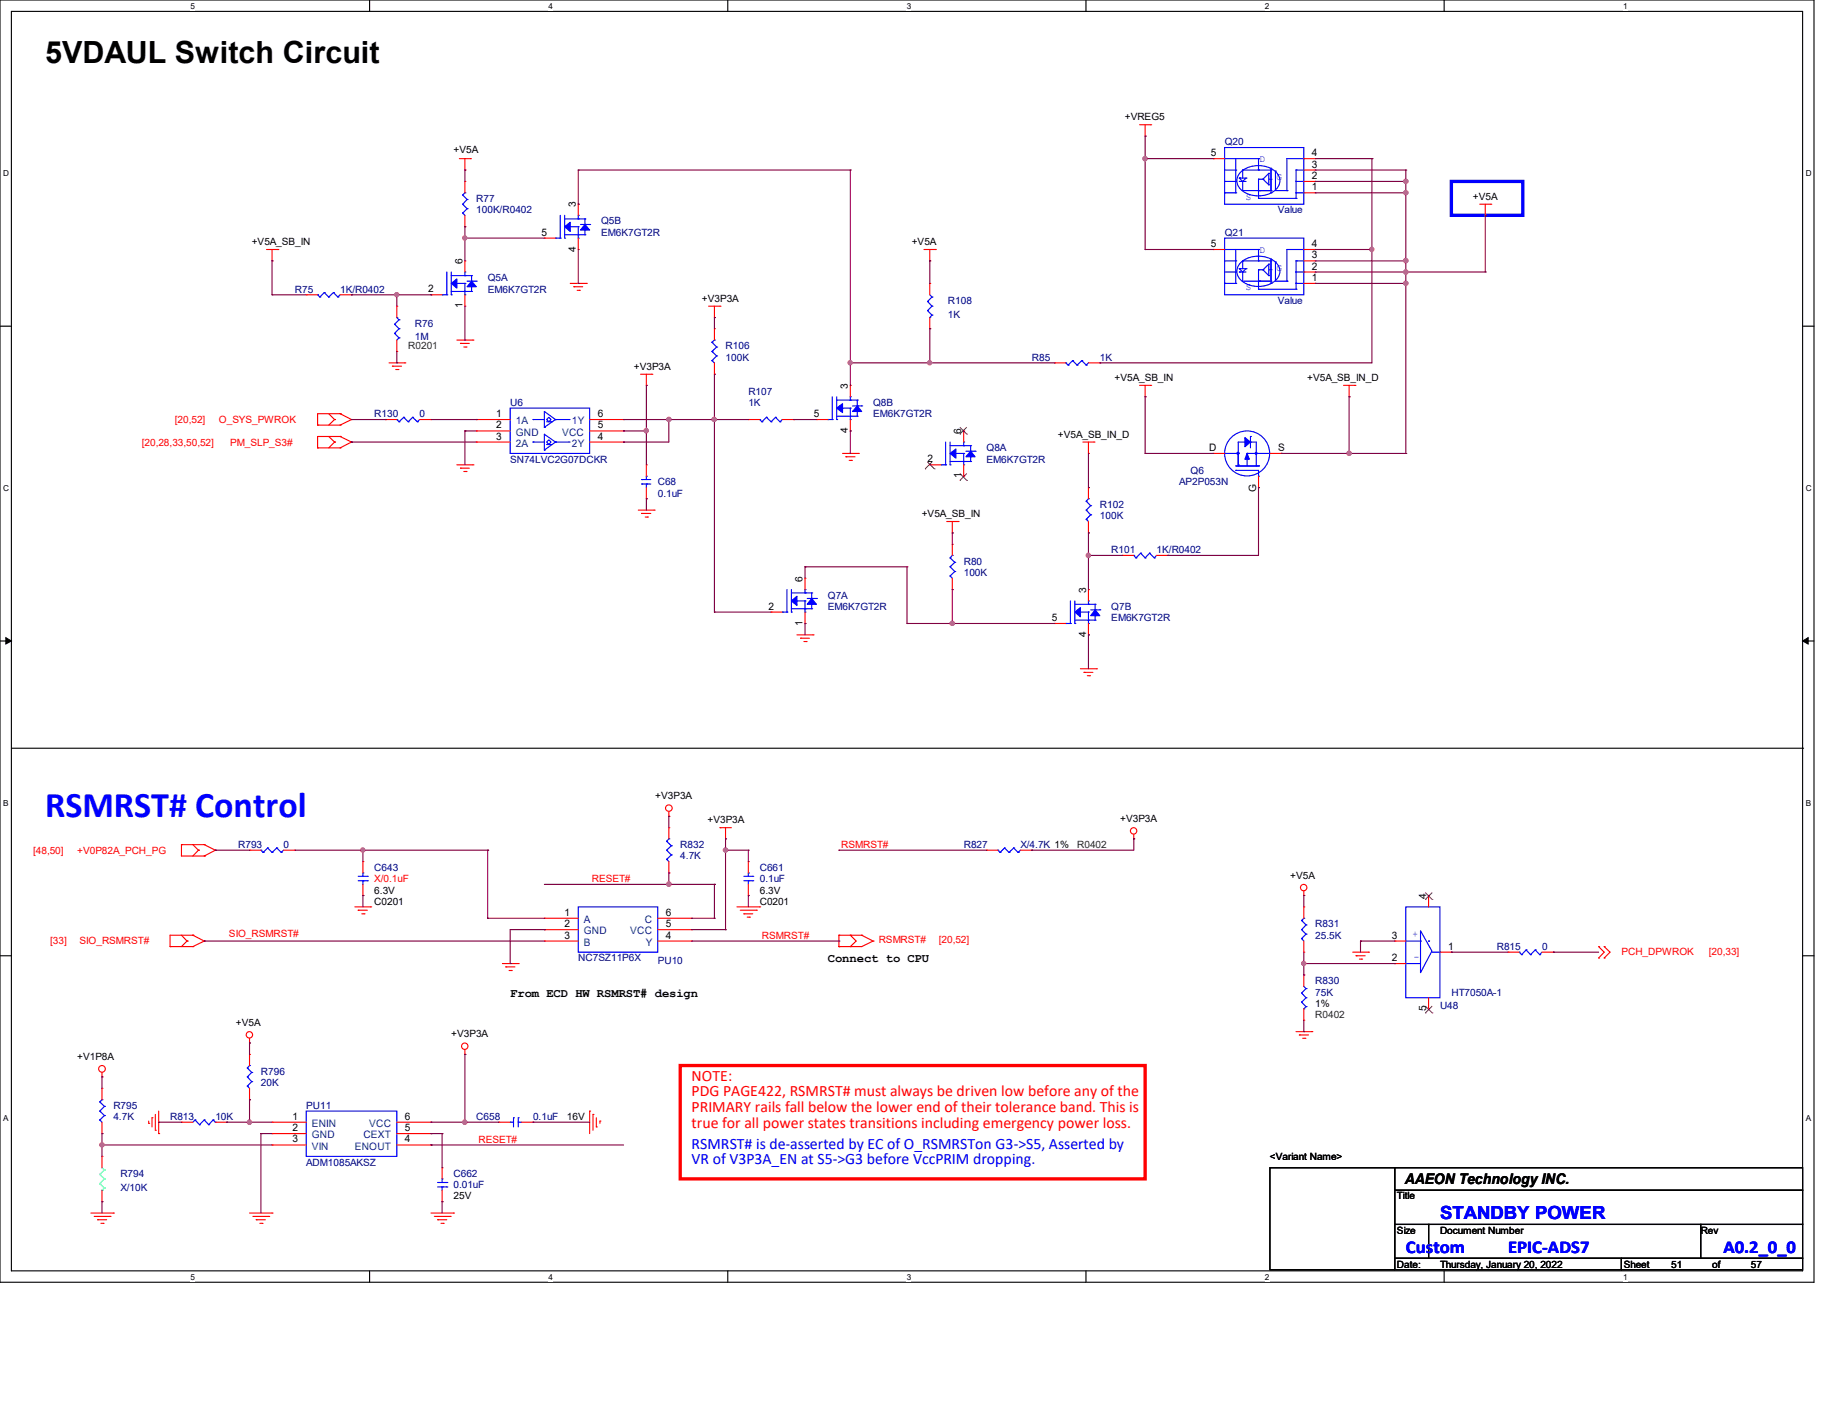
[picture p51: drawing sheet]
<svg xmlns="http://www.w3.org/2000/svg" width="279mm" height="216mm" viewBox="0 0 279 216" stroke-linecap="round" stroke-linejoin="round" font-family="sans-serif">
<defs><g id="words">
<text font-size="5.5" fill="#00f" x="6.9" y="124.4">RSMRST# Control</text>
<text font-size="4.7" x="6.9" y="9.5">5VDAUL Switch Circuit</text>
<g font-size="2.8" fill="#00f">
<text x="219.4" y="185.7">STANDBY POWER</text>
<text x="214.2" y="190.9">Custom</text>
<text x="229.8" y="190.9">EPIC-ADS7</text>
<text x="262.6" y="190.9">A0.2_0_0</text>
</g>
<g font-size="2.4" fill="#f00">
<text x="105.4" y="164.6">NOTE:</text>
<text x="105.4" y="167">PDG PAGE422, RSMRST# must always be driven low before any of the</text>
<text x="105.4" y="169.5">PRIMARY rails fall below the lower end of their tolerance band. This is</text>
<text x="105.4" y="171.9">true for all power states transitions including emergency power loss.</text>
</g>
<g font-size="2.4" fill="#00f">
<text x="105.4" y="175">RSMRST# is de-asserted by EC of O_RSMRSTon G3-&gt;S5, Asserted by</text>
<text x="105.4" y="177.4">VR of V3P3A_EN at S5-&gt;G3 before VccPRIM dropping.</text>
</g>
<text font-size="2.2" x="214" y="180.5">AAEON Technology INC.</text>
<g font-size="1.9">
<text x="126.1" y="146.6">Connect to CPU</text>
<text x="77.7" y="151.9">From ECD HW RSMRST# design</text>
</g>
<g font-size="1.6">
<text x="184.5" y="23.8">5</text>
<text x="199.9" y="23.8">4</text>
<text x="199.9" y="25.5">3</text>
<text x="199.9" y="27.3">2</text>
<text x="199.9" y="29">1</text>
<text x="82.5" y="35.9">5</text>
<text x="184.5" y="37.6">5</text>
<text x="199.9" y="37.6">4</text>
<text x="199.9" y="39.4">3</text>
<text x="199.9" y="41.1">2</text>
<text x="65.2" y="44.5">2</text>
<text x="199.9" y="42.8">1</text>
<text x="75.6" y="63.5">1</text>
<text x="75.6" y="65.3">2</text>
<text x="91.1" y="65.3">5</text>
<text x="91.1" y="63.5">6</text>
<text x="124" y="63.5">5</text>
<text x="75.6" y="67">3</text>
<text x="91.1" y="67">4</text>
<text x="141.3" y="70.4">2</text>
<text x="184.2" y="68.7">D</text>
<text x="194.7" y="68.7">S</text>
<text x="117.1" y="92.9">2</text>
<text x="160.2" y="94.6">5</text>
<text x="86" y="139.5">1</text>
<text x="86" y="141.3">2</text>
<text x="86" y="143">3</text>
<text x="101.4" y="143">4</text>
<text x="101.4" y="141.3">5</text>
<text x="101.4" y="139.5">6</text>
<text x="212.1" y="143">3</text>
<text x="212.1" y="146.4">2</text>
<text x="220.6" y="144.7">1</text>
<text x="44.5" y="170.6">1</text>
<text x="44.5" y="172.3">2</text>
<text x="61.7" y="172.3">5</text>
<text x="61.7" y="170.6">6</text>
<text x="44.5" y="174.1">3</text>
<text x="61.7" y="174.1">4</text>
</g>
<g font-size="1.6" fill="#004080">
<text x="78.6" y="64.6">1A</text>
<text x="87.1" y="64.6">1Y</text>
<text x="78.6" y="66.4">GND</text>
<text x="78.6" y="68.1">2A</text>
<text x="85.6" y="66.4">VCC</text>
<text x="87.1" y="68.1">2Y</text>
<text x="88.9" y="140.6">A</text>
<text x="88.9" y="142.4">GND</text>
<text x="96" y="142.4">VCC</text>
<text x="98.2" y="140.6">C</text>
<text x="88.9" y="144.1">B</text>
<text x="98.4" y="144.1">Y</text>
<text x="47.5" y="171.7">ENIN</text>
<text x="47.5" y="173.4">GND</text>
<text x="55.4" y="173.4">CEXT</text>
<text x="56.3" y="171.7">VCC</text>
<text x="47.5" y="175.2">VIN</text>
<text x="54.1" y="175.2">ENOUT</text>
</g>
<g font-size="1.5">
<text x="69.1" y="23.3">+V5A</text>
<text x="171.4" y="18.3">+VREG5</text>
<text x="87.7" y="31.6" transform="rotate(-90 87.7 31.6)">3</text>
<text x="224.4" y="30.4">+V5A</text>
<text x="38.4" y="37.3">+V5A_SB_IN</text>
<text x="70.4" y="40.2" transform="rotate(-90 70.4 40.2)">6</text>
<text x="87.7" y="38.4" transform="rotate(-90 87.7 38.4)">4</text>
<text x="138.9" y="37.3">+V5A</text>
<text x="70.4" y="47" transform="rotate(-90 70.4 47)">1</text>
<text x="106.9" y="46">+V3P3A</text>
<text x="96.6" y="56.3">+V3P3A</text>
<text x="129.2" y="59.2" transform="rotate(-90 129.2 59.2)">3</text>
<text x="169.8" y="58">+V5A_SB_IN</text>
<text x="199.1" y="58">+V5A_SB_IN_D</text>
<text x="129.2" y="66" transform="rotate(-90 129.2 66)">4</text>
<text x="146.4" y="66.1" transform="rotate(-90 146.4 66.1)">6</text>
<text x="161.2" y="66.7">+V5A_SB_IN_D</text>
<text x="146.4" y="72.9" transform="rotate(-90 146.4 72.9)">1</text>
<text x="191.4" y="75" transform="rotate(-90 191.4 75)">G</text>
<text x="140.4" y="78.8">+V5A_SB_IN</text>
<text x="122.3" y="88.6" transform="rotate(-90 122.3 88.6)">6</text>
<text x="122.3" y="95.3" transform="rotate(-90 122.3 95.3)">1</text>
<text x="165.4" y="90.3" transform="rotate(-90 165.4 90.3)">3</text>
<text x="165.4" y="97.1" transform="rotate(-90 165.4 97.1)">4</text>
<text x="99.8" y="121.8">+V3P3A</text>
<text x="107.8" y="125.4">+V3P3A</text>
<text x="170.7" y="125.3">+V3P3A</text>
<text x="57" y="137.8">C0201</text>
<text x="57" y="136.1">6.3V</text>
<text x="115.7" y="137.8">C0201</text>
<text x="115.7" y="136.1">6.3V</text>
<text x="196.6" y="133.9">+V5A</text>
<text x="217.3" y="136.9" transform="rotate(-90 217.3 136.9)">4</text>
<text x="200.4" y="153.4">1%</text>
<text x="217.3" y="154.1" transform="rotate(-90 217.3 154.1)">5</text>
<text x="11.8" y="161.5">+V1P8A</text>
<text x="35.9" y="156.3">+V5A</text>
<text x="68.8" y="158.1">+V3P3A</text>
<text x="86.4" y="170.7">16V</text>
<text x="193.5" y="176.7">&lt;Variant Name&gt;</text>
<text x="69.1" y="182.8">25V</text>
<text x="212.8" y="182.8">Title</text>
<text x="212.8" y="188">Size</text>
<text x="219.4" y="188">Document Number</text>
<text x="259.1" y="188">Rev</text>
<text x="212.8" y="193.1">Date:</text>
<text x="219.4" y="193.1">Thursday, January 20, 2022</text>
<text x="247.4" y="193.1">Sheet</text>
<text x="254.6" y="193.1">51</text>
<text x="260.8" y="193.1">of</text>
<text x="266.7" y="193.1">57</text>
</g>
<g font-size="1.5" fill="#000080">
<text x="186.6" y="22.1">Q20</text>
<text x="72.6" y="30.8">R77</text>
<text x="72.6" y="32.5">100K/R0402</text>
<text x="91.6" y="34.2">Q5B</text>
<text x="91.6" y="35.9">EM6K7GT2R</text>
<text x="186.6" y="35.9">Q21</text>
<text x="194.7" y="32.5">Value</text>
<text x="44.9" y="44.6">R75</text>
<text x="51.8" y="44.6">1K/R0402</text>
<text x="74.3" y="42.8">Q5A</text>
<text x="74.3" y="44.6">EM6K7GT2R</text>
<text x="144.4" y="46.3">R108</text>
<text x="194.7" y="46.3">Value</text>
<text x="63.2" y="49.8">R76</text>
<text x="63.2" y="51.9">1M</text>
<text x="110.5" y="53.2">R106</text>
<text x="144.4" y="48.4">1K</text>
<text x="110.5" y="54.9">100K</text>
<text x="157.2" y="54.9">R85</text>
<text x="167.6" y="54.9">1K</text>
<text x="57" y="63.6">R130</text>
<text x="63.9" y="63.6">0</text>
<text x="77.7" y="61.8">U6</text>
<text x="114" y="60.1">R107</text>
<text x="114" y="61.8">1K</text>
<text x="133" y="61.8">Q8B</text>
<text x="133" y="63.6">EM6K7GT2R</text>
<text x="77.7" y="70.5">SN74LVC2G07DCKR</text>
<text x="150.3" y="68.7">Q8A</text>
<text x="150.3" y="70.5">EM6K7GT2R</text>
<text x="100.2" y="74">C68</text>
<text x="100.2" y="75.7">0.1uF</text>
<text x="167.6" y="77.4">R102</text>
<text x="179.6" y="74">AP2P053N</text>
<text x="181.4" y="72.2">Q6</text>
<text x="167.6" y="79.1">100K</text>
<text x="146.8" y="86">R80</text>
<text x="146.8" y="87.8">100K</text>
<text x="169.3" y="84.3">R101</text>
<text x="176.2" y="84.3">1K/R0402</text>
<text x="126.1" y="91.2">Q7A</text>
<text x="126.1" y="93">EM6K7GT2R</text>
<text x="169.3" y="93">Q7B</text>
<text x="169.3" y="94.7">EM6K7GT2R</text>
<text x="36.3" y="129.2">R793</text>
<text x="43.2" y="129.2">0</text>
<text x="103.6" y="129.2">R832</text>
<text x="103.6" y="130.9">4.7K</text>
<text x="146.8" y="129.2">R827</text>
<text x="155.5" y="129.2">X/4.7K 1%</text>
<text x="57" y="132.7">C643</text>
<text x="115.7" y="132.7">C661</text>
<text x="115.7" y="134.4">0.1uF</text>
<text x="200.4" y="141.3">R831</text>
<text x="200.4" y="143">25.5K</text>
<text x="88.1" y="146.5">NC7SZ11P6X</text>
<text x="100.2" y="146.9">PU10</text>
<text x="200.4" y="149.9">R830</text>
<text x="228" y="144.8">R815</text>
<text x="234.9" y="144.8">0</text>
<text x="200.4" y="151.7">75K</text>
<text x="219.4" y="153.8">U48</text>
<text x="221.1" y="151.7">HT7050A-1</text>
<text x="39.8" y="163.7">R796</text>
<text x="39.8" y="165.5">20K</text>
<text x="17.3" y="169">R795</text>
<text x="17.3" y="170.7">4.7K</text>
<text x="25.9" y="170.7">R813</text>
<text x="32.8" y="170.7">10K</text>
<text x="46.7" y="169">PU11</text>
<text x="72.6" y="170.7">C658</text>
<text x="81.2" y="170.7">0.1uF</text>
<text x="18.3" y="179.3">R794</text>
<text x="46.7" y="177.6">ADM1085AKSZ</text>
<text x="69.1" y="179.3">C662</text>
<text x="18.3" y="181.4">X/10K</text>
<text x="69.1" y="181">0.01uF</text>
</g>
<g font-size="1.5" fill="#00f">
<text x="191.9" y="24.7">D</text>
<text x="194.5" y="27.5">G</text>
<text x="189.8" y="30.4">S</text>
<text x="191.9" y="38.5">D</text>
<text x="194.5" y="41.3">G</text>
<text x="189.8" y="44.2">S</text>
<text x="215.2" y="142.7">+</text>
<text x="215.4" y="146.3">-</text>
</g>
<g font-size="1.5" fill="#008000">
<text x="62.2" y="53.2">R0201</text>
<text x="164.1" y="129.2">R0402</text>
<text x="200.4" y="155.1">R0402</text>
</g>
<g font-size="1.5" fill="#f00">
<text x="26.6" y="64.4">[20,52]</text>
<text x="33.4" y="64.4">O_SYS_PWROK</text>
<text x="21.6" y="67.9">[20,28,33,50,52]</text>
<text x="35.1" y="67.9">PM_SLP_S3#</text>
<text x="5" y="130.1">[48,50]</text>
<text x="11.8" y="130.1">+V0P82A_PCH_PG</text>
<text x="128.2" y="129.2">RSMRST#</text>
<text x="57" y="134.4">X/0.1uF</text>
<text x="90.2" y="134.4">RESET#</text>
<text x="7.6" y="143.9">[33]</text>
<text x="12.1" y="143.9">SIO_RSMRST#</text>
<text x="34.9" y="142.8">SIO_RSMRST#</text>
<text x="116.1" y="143">RSMRST#</text>
<text x="133.9" y="143.7">RSMRST#</text>
<text x="143" y="143.7">[20,52]</text>
<text x="247" y="145.5">PCH_DPWROK</text>
<text x="260.3" y="145.5">[20,33]</text>
<text x="72.9" y="174.1">RESET#</text>
</g>
<g font-size="1.3">
<text x="29" y="1.3">5</text>
<text x="83.6" y="1.3">4</text>
<text x="138.1" y="1.3">3</text>
<text x="192.7" y="1.3">2</text>
<text x="247.3" y="1.3">1</text>
<text x=".5" y="26.8">D</text>
<text x="275.1" y="26.8">D</text>
<text x=".5" y="74.8">C</text>
<text x="275.1" y="74.8">C</text>
<text x=".5" y="122.8">B</text>
<text x="275.1" y="122.8">B</text>
<text x=".5" y="170.7">A</text>
<text x="275.1" y="170.7">A</text>
<text x="29" y="195">5</text>
<text x="83.6" y="195">4</text>
<text x="138.1" y="195">3</text>
<text x="192.7" y="195">2</text>
<text x="247.3" y="195">1</text>
</g>
</g></defs>
<path d="M0 0h276.4v195.4h-276.4zM1.7 1.7h272.9v191.9h-272.9z" fill="none" stroke="#000" stroke-width=".17"/>
<g fill="#fff">
<path d="M29 .2h.7v1.4h-.7z"/>
<path d="M29 193.8h.7v1.4h-.7z"/>
</g>
<path d="M56.3 0v1.7M56.3 193.6v1.8" fill="none" stroke="#000" stroke-width=".17"/>
<g fill="#fff">
<path d="M83.6 .2h.6v1.4h-.6z"/>
<path d="M83.6 193.8h.6v1.4h-.6z"/>
</g>
<path d="M110.9 0v1.7M110.9 193.6v1.8" fill="none" stroke="#000" stroke-width=".17"/>
<g fill="#fff">
<path d="M138.1 .2h.7v1.4h-.7z"/>
<path d="M138.1 193.8h.7v1.4h-.7z"/>
</g>
<path d="M165.4 0v1.7M165.4 193.6v1.8" fill="none" stroke="#000" stroke-width=".17"/>
<g fill="#fff">
<path d="M192.7 .2h.7v1.4h-.7z"/>
<path d="M192.7 193.8h.7v1.4h-.7z"/>
</g>
<path d="M220 0v1.7M220 193.6v1.8" fill="none" stroke="#000" stroke-width=".17"/>
<g fill="#fff">
<path d="M247.3 .2h.6v1.4h-.6z"/>
<path d="M247.3 193.8h.6v1.4h-.6z"/>
<path d="M.5 25.7h.9v1.4h-.9z"/>
<path d="M275.1 25.7h.9v1.4h-.9z"/>
<path d="M.5 73.7h.9v1.4h-.9z"/>
<path d="M275.1 73.7h.9v1.4h-.9z"/>
</g>
<path d="M0 49.7h1.7M274.6 49.7h1.8" fill="none" stroke="#000" stroke-width=".17"/>
<g fill="#fff">
<path d="M.5 121.6h.8v1.4h-.8z"/>
<path d="M275.1 121.6h.8v1.4h-.8z"/>
</g>
<path d="M0 97.7h1.7M274.6 97.7h1.8" fill="none" stroke="#000" stroke-width=".17"/>
<path d="M.9 97.2l.8 .5-.8 .4zM274.6 97.7l.9-.5v.9z" fill="#000" stroke="#000" stroke-width=".15"/>
<g fill="#fff">
<path d="M.5 169.6h.8v1.4h-.8z"/>
<path d="M275.1 169.6h.8v1.4h-.8z"/>
</g>
<path d="M1.7 114h272.9M274.6 114h.1M0 145.6h1.7M274.6 145.6h1.8M193.5 177.9h19v15.6h-19zM212.5 177.9h62.1v3.5h-62.1zM212.5 181.4h62.1v5.2h-62.1zM212.5 186.6h5.1v5.1h-5.1zM212.5 191.7h34.5v1.8h-34.5zM217.6 186.6h41.5v5.1h-41.5zM247 191.7h27.6v1.8h-27.6zM259.1 186.6h15.5v5.1h-15.5z" fill="none" stroke="#000" stroke-width=".17"/>
<path d="M221.1 27.6h10.9v5.2h-10.9z" fill="none" stroke="#00f" stroke-width=".51"/>
<path d="M103.6 162.3h70.9v17.3h-70.9z" fill="none" stroke="#f00" stroke-width=".51"/>
<g fill="none" stroke="#f00" stroke-width=".17">
<path d="M173.6 19h1.7M174.5 19v1.7M175.3 19h.1M40.6 38h1.7M41.4 39.8h.1M41.4 38v1.8M42.3 38h.1M70 24.2h1.7M70.8 25.9h.1M70.8 34.5h.1M70.8 27.6h.1M70.8 39.8h.1"/>
<path d="M70.8 24.2v1.7M70.8 27.6v1.8M70.8 32.8v1.7M70.8 39.8v1.6M71.7 24.2h.1M82.9 36.3h.1M82.9 36.3h1.7M88.1 38h.1M88.1 31.1h.1M88.1 31.1v1.7M88.1 36.3v1.7M140.8 38h1.7"/>
<path d="M141.6 39.8h.1M141.6 38v1.8M142.5 38h.1M174.5 20.7h.1M184.8 24.2h.1M184.8 38h.1M184.8 38h1.8M184.8 24.2h1.8M198.6 38h1.8M198.6 24.2h1.8M198.6 25.9h1.8M198.6 27.6h1.8"/>
<path d="M198.6 29.4h1.8M198.6 39.8h1.8M200.4 24.2h.1M200.4 25.9h.1M200.4 27.6h.1M200.4 29.4h.1M200.4 38h.1M200.4 39.8h.1M225.4 31.1h1.7M226.3 32.8h.1M226.3 31.1v1.7M227.1 31.1h.1"/>
<path d="M46.7 44.9h.1M46.7 44.9h1.7M51.8 44.9h1.8M53.6 44.9h.1M59.3 55.3h2.4M59.8 55.8h.1M59.8 55.8h1.4M60.3 56.3h.3M60.5 53.6h.1M60.5 46.7h.1M60.5 46.7v1.7M60.5 51.8v1.8"/>
<path d="M60.6 56.3h.1M61.7 55.3h.1M65.7 44.9h.1M65.7 44.9h1.7M69.6 51.8h2.5M70.1 52.3h.1M70.1 52.3h1.4M70.7 52.9h.3M70.8 46.7h.1M70.8 44.9v1.8M71 52.9h.1M72.1 51.8h.1"/>
<path d="M86.9 43.2h2.4M87.4 43.7h.1M87.4 43.7h1.4M87.9 44.2h.4M88.3 44.2h.1M89.3 43.2h.1M97.6 57h1.7M98.5 58.7h.1M98.5 57v1.7M99.3 57h.1M107.9 46.7h1.8M108.8 48.4h.1"/>
<path d="M108.8 57h.1M108.8 50.1h.1M108.8 46.7v1.7M108.8 50.1v1.7M108.8 55.3v1.7M109.7 46.7h.1M129.5 58.7h.1M129.5 58.7v1.8M141.6 43.2h.1M141.6 50.1h.1M141.6 43.2v1.7M141.6 48.4v1.7"/>
<path d="M160.7 55.3h.1M160.7 55.3h1.6M165.8 55.3h1.8M167.6 55.3h.1M173.6 58.7h1.7M174.5 58.7v1.8M175.3 58.7h.1M198.6 43.2h1.8M198.6 41.4h1.8M200.4 41.4h.1M200.4 43.2h.1M204.7 58.7h1.7"/>
<path d="M205.5 58.7v1.8M206.4 58.7h.1M48.4 68.2h.1M48.4 64.8h.1M48.4 68.2h3.4M48.4 64.8h3.4M50.1 66.5l.9 .9M50.1 63l.9 .9M51 67.4h.1M51 63.9h.1M51 67.4l-.9 .8M51 63.9l-.9 .9"/>
<path d="M51.8 66.5h.1M51.8 68.2h.1M51.8 63h.1M51.8 64.8h.1M51.8 66.5h-3.4v1.7M51.8 66.5l1.8 .9M51.8 63h-3.4v1.8M51.8 63l1.8 .9M53.6 67.4h.1M53.6 63.9h.1M53.6 67.4l-1.8 .8M53.6 63.9l-1.8 .9"/>
<path d="M58.7 63.9h.1M58.7 63.9h1.8M63.9 63.9h1.8M65.7 63.9h.1M69.6 70.8h2.5M70.1 71.3h.1M70.1 71.3h1.4M70.7 71.8h.3M71 71.8h.1M72.1 70.8h.1M72.6 63.9h.1M72.6 65.7h.1"/>
<path d="M72.6 67.4h.1M72.6 67.4h5.1M72.6 63.9h5.1M72.6 65.7h5.1M89.8 67.4h5.2M89.8 63.9h5.2M89.8 65.7h5.2M95 67.4h.1M95 65.7h.1M95 63.9h.1M97.2 77.7h2.5M97.7 78.2h.1"/>
<path d="M97.7 78.2h1.4M98.3 78.8h.3M98.5 76h.1M98.5 70.8h.1M98.5 70.8v1.8M98.5 74.3v1.7M98.6 78.8h.1M99.7 77.7h.1M114 63.9h.1M114 63.9h1.7M119.2 63.9h1.7M120.9 63.9h.1"/>
<path d="M124.4 63.9h.1M124.4 63.9h1.7M128.4 69.1h2.4M128.9 69.6h.1M128.9 69.6h1.4M129.4 70.1h.3M129.5 65.7h.1M129.5 63.9v1.8M129.7 70.1h.1M130.8 69.1h.1M141.6 70.8h.1M141.6 70.8h1.8"/>
<path d="M144.2 79.5h1.8M145.1 79.5v1.7M146 79.5h.1M146.8 72.6h.1M146.8 65.7h.1M146.8 65.7v1.7M146.8 70.8v1.8M165 67.4h1.7M165.8 69.1h.1M165.8 74.3h.1M165.8 67.4v1.7M165.8 74.3v1.7"/>
<path d="M165.8 79.5v1.7M166.7 67.4h.1M174.5 60.5h.1M184.8 69.1h.1M184.8 69.1h1.8M191.7 74.3h.1M191.7 72.6v1.7M193.5 69.1h1.7M195.2 69.1h.1M205.5 60.5h.1M117.5 93.3h.1M117.5 93.3h1.7"/>
<path d="M121.4 96.7h2.5M122 97.2h.1M122 97.2h1.3M122.5 97.7h.3M122.6 95h.1M122.6 88.1h.1M122.6 88.1v1.7M122.6 93.3v1.7M122.8 97.7h.1M123.9 96.7h.1M145.1 81.2h.1M145.1 89.8h.1"/>
<path d="M145.1 82.9h.1M145.1 82.9v1.7M145.1 88.1v1.7M160.7 95h.1M160.7 95h1.6M165.8 81.2h.1M165.8 96.7h.1M165.8 89.8h.1M165.8 89.8v1.8M165.8 95v1.7M171 84.6h.1M171 84.6h1.7"/>
<path d="M176.2 84.6h1.7M177.9 84.6h.1M164.6 101.9h2.4M165.1 102.4h.1M165.1 102.4h1.4M165.7 103h.3M166 103h.1M167 101.9h.1M27.6 128.7h.1M27.6 128.7v1.7h3.5M27.6 128.7h3.5M29.4 128.7l.8 .8"/>
<path d="M30.2 129.5h.1M30.2 129.5l-.8 .9M31.1 130.4h.1M31.1 128.7h.1M31.1 128.7l1.7 .8M32.8 129.5h.1M32.8 129.5l-1.7 .9M38 129.5h.1M38 129.5h1.8M43.2 129.5h1.7M44.9 129.5h.1M54.1 138.2h2.4"/>
<path d="M54.6 138.7h.1M54.6 138.7h1.4M55.1 139.2h.4M55.3 136.4h.1M55.3 131.3h.1M55.3 131.3v1.7M55.3 134.7v1.7M55.5 139.2h.1M56.5 138.2h.1M82.9 139.9h.1M82.9 139.9h5.2M100.2 139.9h5.2"/>
<path d="M101.9 124.4h.1M101.9 133h.1M101.9 126.1h.1M101.9 123.7v.7M101.9 126.1v1.7M101.9 131.3v1.7M105.4 139.9h.1M109.7 126.1h.1M109.7 126.1h1.7M110.5 127.8h.1M110.5 126.1v1.7M112.3 138.2h3.4"/>
<path d="M112.8 138.7h2.4M113.3 139.2h.1M113.3 139.2h1.4M113.8 139.7h.4M114 136.4h.1M114 131.3h.1M114 131.3v1.7M114 134.7v1.7M114.2 139.7h.1M115.2 138.7h.1M115.7 138.2h.1M150.3 129.5h.1"/>
<path d="M150.3 129.5h1.7M155.4 129.5h1.8M157.2 129.5h.1M172.7 127.8h.1M172.7 127.1v.7M198.6 136.4h.1M198.6 138.2h.1M198.6 135.8v.6M198.6 138.2v1.7M217.6 136.4h.1M217.6 136.4v1.8M25.9 144.2h.1"/>
<path d="M25.9 144.2h3.5M27.6 142.5l.9 .9M28.5 143.4h.1M28.5 143.4l-.9 .8M29.4 142.5h.1M29.4 144.2h.1M29.4 142.5h-3.5v1.7M29.4 142.5l1.7 .9M31.1 143.4h.1M31.1 143.4l-1.7 .8M38 158.9h.1M38 158.2v.7"/>
<path d="M70.8 159.9v.8M76.5 146.8h2.5M77 147.3h.1M77 147.3h1.4M77.6 147.9h.3M77.9 147.9h.1M79 146.8h.1M82.9 141.6h.1M82.9 143.4h.1M82.9 143.4h5.2M82.9 141.6h5.2M100.2 143.4h5.2"/>
<path d="M100.2 141.6h5.2M105.4 143.4h.1M105.4 141.6h.1M127.8 144.2h.1M127.8 142.5h.1M127.8 142.5h3.5M127.8 142.5v1.7M129.5 144.2h.1M129.5 142.5h.1M129.5 142.5l.9 .9-.9 .8M131.3 142.5h.1M131.3 142.5l1.7 .9"/>
<path d="M133 143.4h.1M133 143.4l-1.7 .8h-3.5M197.4 157.2h2.5M198 157.7h.1M198 157.7h1.3M198.5 158.2h.3M198.6 145.1h.1M198.6 148.5h.1M198.6 155.4h.1M198.6 143.4v1.7M198.6 148.5v1.8M198.6 153.7v1.7"/>
<path d="M198.8 158.2h.1M199.9 157.2h.1M206.1 145.1h2.4M206.6 145.6h.1M206.6 145.6h1.4M207.1 146.1h.3M207.4 146.1h.1M208.5 145.1h.1M212.5 146.8h.1M212.5 143.4h.1M212.5 146.8h1.7M212.5 143.4h1.7"/>
<path d="M217.6 153.7h.1M217.6 152v1.7M219.4 145.1h1.7M221.1 145.1h.1M229.7 145.1h.1M229.7 145.1h1.7M234.9 145.1h1.7M236.6 145.1h.1M243.5 146h.1M243.5 144.2h.1M243.5 144.2l.9 .9-.9 .9M244.4 146h.1"/>
<path d="M244.4 144.2h.1M244.4 144.2l.9 .9-.9 .9M15.5 164.1h.1M15.5 172.7h.1M15.5 165.8h.1M15.5 176.2h.1M15.5 163.4v.7M15.5 165.8v1.8M15.5 171v1.7M15.5 176.2v1.7M22.6 171.2h.1M22.6 170.8v.4"/>
<path d="M23.2 170.3h.1M23.2 170.3v1.4M23.7 172.2h.1M23.7 169.8v2.4M24.2 172.7h.1M24.2 169.3v3.4M27.6 171h.1M27.6 171h1.8M32.8 171h1.7M34.5 171h.1M38 167.6h.1M38 160.7h.1"/>
<path d="M38 160.7v1.6M38 165.8v1.8M41.4 171h.1M41.4 172.7h.1M41.4 174.5h.1M41.4 171h5.3M41.4 172.7h5.3M41.4 174.5h5.3M60.5 171h5.2M60.5 172.7h5.2M60.5 174.5h5.2M65.7 174.5h.1"/>
<path d="M65.7 172.7h.1M65.7 171h.1M67.4 177.9h.1M67.4 177.9v1.7M70.8 160.7h.1M76 171h.1M76 171h1.7M79.5 171h1.7M81.2 171h.1M89.8 169.3h.1M89.8 169.3v3.4M90.3 169.8h.1"/>
<path d="M90.3 169.8v2.4M90.8 171.7h.1M90.8 170.3v1.4M91.4 170.8h.1M91.4 170.8v.4M13.8 184.8h3.5M14.4 185.3h2.4M14.9 185.8h.1M14.9 185.8h1.4M15.4 186.4h.3M15.5 183.1h.1M15.5 181.4v1.7"/>
<path d="M15.7 186.4h.1M16.8 185.3h.1M17.3 184.8h.1M38 184.8h3.4M38.5 185.3h2.4M39 185.8h.1M39 185.8h1.4M39.6 186.4h.3M39.9 186.4h.1M40.9 185.3h.1M41.4 184.8h.1M65.7 184.8h3.4"/>
<path d="M66.2 185.3h2.4M66.7 185.8h.1M66.7 185.8h1.4M67.2 186.4h.3M67.4 183.1h.1M67.4 181.4v1.7M67.5 186.4h.1M68.6 185.3h.1M69.1 184.8h.1"/>
<circle cx="101.9" cy="123.1" r=".5"/>
<circle cx="172.7" cy="126.6" r=".49"/>
<circle cx="198.6" cy="135.2" r=".49"/>
<circle cx="38" cy="157.7" r=".49"/>
<circle cx="70.8" cy="159.4" r=".49"/>
<circle cx="15.5" cy="162.9" r=".51"/>
</g>
<g fill="#00f" stroke="#00f" stroke-width=".17">
<path d="M189.7 66.7l.8 .7-.8 .7z"/>
<path d="M190 69.1l.3 .9h-.6z" fill-rule="evenodd"/>
<path d="M188.5 69h.2v.2h-.2z" fill-rule="evenodd"/>
<path d="M144.7 69.1l.9-.7v1.4z" fill-rule="evenodd"/>
<path d="M147.9 68.7l.6 .9h-1.3z" fill-rule="evenodd"/>
<path d="M86 34.5l.9-.6v1.4z" fill-rule="evenodd"/>
<path d="M89.1 34.2l.7 .9h-1.4z" fill-rule="evenodd"/>
<path d="M68.7 43.2l.9-.7v1.4z" fill-rule="evenodd"/>
<path d="M71.8 42.8l.8 .9h-1.4z" fill-rule="evenodd"/>
<path d="M127.5 62.2l.9-.7v1.4z" fill-rule="evenodd"/>
<path d="M130.6 61.8l.7 .9h-1.4z" fill-rule="evenodd"/>
<path d="M120.6 91.6l.8-.8v1.4z" fill-rule="evenodd"/>
<path d="M123.7 91.2l.7 .9h-1.4z" fill-rule="evenodd"/>
<path d="M163.7 93.3l.9-.7v1.4z" fill-rule="evenodd"/>
<path d="M166.8 92.9l.8 .9h-1.4z" fill-rule="evenodd"/>
<circle cx="191.4" cy="69.1" r=".15"/>
</g>
<g fill="none" stroke="#00f" stroke-width=".17">
<path d="M70.5 29.7h.1M70.5 32.5h.1M70.5 31.1h.1M70.5 29.7l.7 .7M70.5 32.5l.3 .3M70.5 31.1l.7 .7M70.8 29.4h.1M70.8 29.4l-.3 .3M71.2 31.8h.1M71.2 30.4h.1M71.2 31.8l-.7 .7M71.2 30.4l-.7 .7"/>
<path d="M84.6 36.3h.1M84.6 36.3h.7M85.3 36.3h.1M85.3 32.8v3.5M86 36.3h.1M86 32.8v3.5M86 33.4h3.1M86 35.8h3.1M86.9 34.5h1.2M88.1 33.4h.1M88.1 35.8h.1M88.1 34.5h.1"/>
<path d="M88.1 36.3h.1M88.1 32.8h.1M88.1 32.8v.6M88.1 34.5v1.8M88.4 34.2h1.4M89.1 35.8h.1M89.1 35.1h.1M89.1 33.4h.1M89.1 34.2h.1M89.1 33.4v.8M89.1 35.1v.7M89.8 34.2h.1"/>
<path d="M186.6 22.5h12v8.6h-12zM186.6 36.3h12v8.6h-12zM186.6 29.4h.1M186.6 25.9h1.7M186.6 27.6h1.7M186.6 24.2h5.1M186.6 29.4h1.7M186.6 39.8h1.7M186.6 38h5.1M188.3 29.4h.1M188.3 27.6h.1M188.3 25.9h.1"/>
<path d="M188.3 39.8h.1M188.3 24.2v5.2M188.3 38v5.2M188.8 27.6h.1M188.8 27.1h.1M188.8 27.6h1M188.8 27.1h1M188.8 27.1l.5 .5M189.1 26.1a4.1 4.1 0 0 1 5.6 .4 1.9 1.9 0 0 1-.9 2.8 4.1 4.1 0 0 1-5-.7 1.77 1.77 0 0 1 .3-2.5zM189.1 39.9a4.1 4.1 0 0 1 5.6 .4 1.9 1.9 0 0 1-.9 2.8 4.1 4.1 0 0 1-5-.7 1.77 1.77 0 0 1 .3-2.5zM189.3 25.9h.1M189.3 27.6h.1"/>
<path d="M189.3 39.8h.1M189.3 27.6v1.4h4.3M189.3 25.9h4.3M189.3 25.9v1.2M189.3 39.8v1.1M189.3 39.8h4.3M189.8 27.1h.1M189.8 27.1l-.5 .5M191.7 29h.1M191.7 27.3h.1M191.7 30.2h.1M191.7 25.9h.1"/>
<path d="M191.7 24.2h.1M191.7 39.8h.1M191.7 38h.1M191.7 24.2v1.7M191.7 27.3v2.9M191.7 38v1.8M191.7 27.3h.7M191.7 30.2h5.7M191.9 29h.1M192.4 27.3h.1M192.4 27.3l.9 .9M193.3 26.4h.1"/>
<path d="M193.3 28.2h.1M193.3 27.3h.3M193.3 26.4l-.9 .9M193.3 26.4v1.8M193.6 29.4h.1M193.6 25.9h.1M193.6 29h.1M193.6 27.3h.1M193.6 39.8h.1M193.6 25.6v3.8M193.6 39.4v3.8M194.3 26.1h.1"/>
<path d="M194.3 39.9h.1M194.3 26.1v2.9h1.7M194.3 39.9v2.9h1.7M196 29h.1M197.4 25.9h.1M197.4 27.6h.1M197.4 29.4h.1M197.4 30.2h.1M197.4 39.8h.1M197.4 25.9h1.2M197.4 27.6h1.2M197.4 25.9v4.3"/>
<path d="M197.4 39.8v4.3M197.4 29.4h1.2M197.4 39.8h1.2M198.6 24.2h.1M198.6 27.6h.1M198.6 29.4h.1M198.6 38h.1M198.6 24.2h-2.6v4.8M198.6 38h-2.6v4.8M48.4 44.9h.1M48.4 44.9l.3 .4M48.7 45.3h.1"/>
<path d="M49.4 44.6h.1M49.4 44.6l-.7 .7M49.4 44.6l.7 .7M50.1 45.3h.1M50.8 44.6h.1M50.8 44.6l.7 .7M50.8 44.6l-.7 .7M51.5 45.3h.1M51.8 44.9l-.3 .4M60.1 50.8h.1M60.1 49.4h.1M60.1 50.8l.7 .7"/>
<path d="M60.1 49.4l.7 .7M60.5 48.4h.1M60.5 48.4l.3 .3M60.8 48.7h.1M60.8 51.5h.1M60.8 50.1h.1M60.8 48.7l-.7 .7M60.8 51.5l-.3 .3M60.8 50.1l-.7 .7M67.4 44.9h.1M67.4 44.9h.7M68.1 44.9h.1"/>
<path d="M68.1 41.4v3.5M68.7 44.9h.1M68.7 41.4v3.5M68.7 42h3.1M68.7 44.4h3.1M69.6 43.2h1.2M70.8 42h.1M70.8 44.4h.1M70.8 43.2h.1M70.8 44.9h.1M70.8 41.4h.1M70.8 41.4v.6"/>
<path d="M70.8 43.2v1.7M71.2 42.8h1.4M71.8 44.4h.1M71.8 43.7h.1M71.8 42h.1M71.8 42.8h.1M71.8 42v.8M71.8 43.7v.7M72.6 42.8h.1M108.5 52.2h.1M108.5 54.9h.1M108.5 53.6h.1"/>
<path d="M108.5 52.2l.7 .7M108.5 54.9l.3 .4M108.5 53.6l.7 .6M108.8 51.8h.1M108.8 51.8l-.3 .4M109.2 54.2h.1M109.2 52.9h.1M109.2 54.2l-.7 .7M109.2 52.9l-.7 .7M141.3 45.9h.1M141.3 47.3h.1M141.3 47.3l.7 .7"/>
<path d="M141.3 45.9l.7 .8M141.6 48.4h.1M141.6 44.9l.4 .4M142 48h.1M142 45.3h.1M142 46.7h.1M142 48l-.4 .4M142 45.3l-.7 .6M142 46.7l-.7 .6M162.3 55.3h.1M162.3 55.3l.4 .3M162.7 55.6h.1"/>
<path d="M163.4 54.9h.1M163.4 54.9l-.7 .7M163.4 54.9l.7 .7M164.1 55.6h.1M164.8 54.9h.1M164.8 54.9l.7 .7M164.8 54.9l-.7 .7M165.5 55.6h.1M165.8 55.3l-.3 .3M186.6 43.2h.1M186.6 43.2h1.7M186.6 41.4h1.7"/>
<path d="M188.3 43.2h.1M188.3 41.4h.1M188.8 41.4h.1M188.8 40.9h.1M188.8 41.4h1M188.8 40.9h1M188.8 40.9l.5 .5M189.3 41.4h.1M189.3 41.4v1.4h4.3M189.8 40.9h.1M189.8 40.9l-.5 .5M191.7 42.8h.1"/>
<path d="M191.7 41.1h.1M191.7 44.1h.1M191.7 41.1v3M191.7 41.1h.7M191.7 44.1h5.7M191.9 42.8h.1M192.4 41.1h.1M192.4 41.1l.9 .9M193.3 40.3h.1M193.3 42h.1M193.3 40.3v1.7M193.3 41.1h.3"/>
<path d="M193.3 40.3l-.9 .8M193.6 43.2h.1M193.6 42.8h.1M193.6 41.1h.1M196 42.8h.1M197.4 41.4h.1M197.4 43.2h.1M197.4 44.1h.1M197.4 43.2h1.2M197.4 41.4h1.2M198.6 41.4h.1M198.6 43.2h.1"/>
<path d="M60.5 63.9h.1M60.5 63.9l.3 .4M60.8 64.3h.1M61.5 63.6h.1M61.5 63.6l-.7 .7M61.5 63.6l.7 .7M62.2 64.3h.1M62.9 63.6h.1M62.9 63.6l.7 .7M62.9 63.6l-.7 .7M63.6 64.3h.1M63.9 63.9l-.3 .4"/>
<path d="M77.7 62.2h12.1v6.9h-12.1zM81.2 63.9h.1M81.2 67.4h.1M81.2 67.4h1.7M81.2 63.9h1.7M82.9 65.1h.1M82.9 68.6h.1M83.3 63.9l.3-.3 .3 .3-.3 .4zM83.3 67.4l.3-.4 .3 .4-.3 .3zM83.3 64.3h.6M83.3 67.7h.6M83.9 64.3h.1"/>
<path d="M83.9 67.7h.1M84.6 63.9h.1M84.6 67.4h.1M84.6 67.4h2.1M84.6 63.9h2.1M84.6 63.9l-1.7-1.2v2.4M84.6 67.4l-1.7-1.2v2.4M84.6 63.9l-1.7 1.2M84.6 67.4l-1.7 1.2M86.7 63.9h.1M86.7 67.4h.1M97.7 73.1h.1"/>
<path d="M97.7 73.7h.1M97.7 73.1h1.4M97.7 73.7h1.4M98.5 72.6h.1M98.5 73.7h.1M98.5 72.6v.5M98.5 73.7v.6M115.7 63.9h.1M115.7 63.9l.4 .4M116.1 64.3h.1M116.8 63.6h.1M116.8 63.6l-.7 .7"/>
<path d="M116.8 63.6l.7 .7M117.5 64.3h.1M118.2 63.6h.1M118.2 63.6l.6 .7M118.2 63.6l-.7 .7M118.8 64.3h.1M119.2 63.9l-.4 .4M126.1 63.9h.1M126.1 63.9h.7M126.8 63.9h.1M126.8 60.5v3.4M127.5 63.9h.1"/>
<path d="M127.5 60.5v3.4M127.5 61h3.1M127.5 63.4h3.1M128.4 62.2h1.1M129.5 61h.1M129.5 63.4h.1M129.5 62.2h.1M129.5 63.9h.1M129.5 60.5h.1M129.5 60.5v.5M129.5 62.2v1.7M129.9 61.8h1.4"/>
<path d="M130.6 63.4h.1M130.6 62.7h.1M130.6 61h.1M130.6 61.8h.1M130.6 61v.8M130.6 62.7v.7M131.3 61.8h.1M143.4 70.8h.1M143.4 70.8h.7M144.1 70.8h.1M144.1 67.4v3.4M144.7 70.8h.1"/>
<path d="M144.7 67.4v3.4M144.7 67.9h3.2M144.7 70.3h3.2M145.6 69.1h1.2M146.8 67.9h.1M146.8 70.3h.1M146.8 69.1h.1M146.8 70.8h.1M146.8 67.4h.1M146.8 67.4v.5M146.8 69.1v1.7M147.2 68.7h1.3"/>
<path d="M147.9 70.3h.1M147.9 69.6h.1M147.9 67.9h.1M147.9 68.7h.1M147.9 67.9v.8M147.9 69.6v.7M148.5 68.7h.1M165.5 76.4h.1M165.5 79.1h.1M165.5 77.7h.1M165.5 76.4l.7 .6M165.5 79.1l.3 .4"/>
<path d="M165.5 77.7l.7 .7M165.8 76h.1M165.8 76l-.3 .4M166.2 78.4h.1M166.2 77h.1M166.2 78.4l-.7 .7M166.2 77l-.7 .7M186.6 69.1h2M188.3 71.7h.1M188.3 71.7h3.4v.9M188.3 71h3.4M188.6 70.8h.1"/>
<path d="M188.6 71h.1M188.6 69.1h.1M189.7 67.4h.1M189.7 67.4h-1.1v3.6M190 69.1h.1M190 69.1v1.9M190 69.1h3.5M190.5 66.5h.1M190.5 67.4h.1M190.5 66.5v1.7M190.5 67.4h.9v3.6M191.4 71h.1"/>
<path d="M191.4 69.1h.1M191.7 72.6h.1M191.7 71h.1M193.5 69.1h.1M119.2 93.3h.1M119.2 93.3h.7M119.9 93.3h.1M119.9 89.8v3.5M120.6 93.3h.1M120.6 89.8v3.5M120.6 90.3h3.1M120.6 92.8h3.1"/>
<path d="M121.4 91.6h1.2M122.6 90.3h.1M122.6 92.8h.1M122.6 91.6h.1M122.6 93.3h.1M122.6 89.8h.1M122.6 89.8v.5M122.6 91.6v1.7M123 91.2h1.4M123.7 92.8h.1M123.7 92.1h.1M123.7 90.3h.1"/>
<path d="M123.7 91.2h.1M123.7 90.3v.9M123.7 92.1v.7M124.4 91.2h.1M144.7 85h.1M144.7 87.8h.1M144.7 86.4h.1M144.7 85l.8 .7M144.7 87.8l.4 .3M144.7 86.4l.8 .7M145.1 84.6h.1M145.1 84.6l-.4 .4"/>
<path d="M145.5 87.1h.1M145.5 85.7h.1M145.5 87.1l-.8 .7M145.5 85.7l-.8 .7M162.3 95h.1M162.3 95h.8M163.1 95h.1M163.1 91.6v3.4M163.7 95h.1M163.7 91.6v3.4M163.7 92.1h3.1M163.7 94.5h3.1"/>
<path d="M164.6 93.3h1.2M165.8 92.1h.1M165.8 94.5h.1M165.8 93.3h.1M165.8 95h.1M165.8 91.6h.1M165.8 91.6v.5M165.8 93.3v1.7M166.2 92.9h1.4M166.8 94.5h.1M166.8 93.8h.1M166.8 92.1h.1"/>
<path d="M166.8 92.9h.1M166.8 92.1v.8M166.8 93.8v.7M167.6 92.9h.1M172.7 84.6h.1M172.7 84.6l.4 .4M173.1 85h.1M173.8 84.3h.1M173.8 84.3l-.7 .7M173.8 84.3l.7 .7M174.5 85h.1M175.1 84.3h.1"/>
<path d="M175.1 84.3l.8 .7M175.1 84.3l-.6 .7M175.9 85h.1M176.2 84.6l-.3 .4M39.8 129.5h.1M39.8 129.5l.3 .4M40.1 129.9h.1M40.8 129.2h.1M40.8 129.2l-.7 .7M40.8 129.2l.6 .7M41.4 129.9h.1M42.2 129.2h.1"/>
<path d="M42.2 129.2l.6 .7M42.2 129.2l-.8 .7M42.8 129.9h.1M43.2 129.5l-.4 .4M54.6 133.5h1.4M54.6 134.2h1.4M55.3 133h.1M55.3 134.2h.1M55.3 133v.5M55.3 134.2v.5M56 133.5h.1M56 134.2h.1"/>
<path d="M88.1 138.2h12.1v6.9h-12.1zM101.6 128.2h.1M101.6 130.9h.1M101.6 129.5h.1M101.6 128.2l.7 .7M101.6 130.9l.3 .4M101.6 129.5l.7 .8M101.9 127.8h.1M101.9 127.8l-.3 .4M102.3 130.3h.1M102.3 128.9h.1M102.3 130.3l-.7 .6"/>
<path d="M102.3 128.9l-.7 .6M113.3 133.5h1.4M113.3 134.2h1.4M114 133h.1M114 134.2h.1M114 133v.5M114 134.2v.5M114.7 133.5h.1M114.7 134.2h.1M152 129.5h.1M152 129.5l.4 .4M152.4 129.9h.1"/>
<path d="M153 129.2h.1M153 129.2l-.6 .7M153 129.2l.7 .7M153.7 129.9h.1M154.4 129.2h.1M154.4 129.2l.7 .7M154.4 129.2l-.7 .7M155.1 129.9h.1M155.4 129.5l-.3 .4M198.6 139.9h.1M198.6 139.9l-.3 .4M214.2 138.2h5.2v13.8h-5.2z"/>
<path d="M198.3 140.3h.1M198.3 143h.1M198.3 141.6h.1M198.3 151.3h.1M198.3 152.7h.1M198.3 140.3l.7 .6M198.3 143l.3 .4M198.3 141.6l.7 .7M198.3 152.7l.7 .7M198.3 151.3l.7 .7M198.6 153.7h.1M198.6 150.3l.4 .3"/>
<path d="M199 142.3h.1M199 140.9h.1M199 153.4h.1M199 150.6h.1M199 152h.1M199 142.3l-.7 .7M199 140.9l-.7 .7M199 153.4l-.4 .3M199 150.6l-.7 .7M199 152l-.7 .7M214.2 143.4h2.2M214.2 146.8h2"/>
<path d="M216.2 146.8h.1M216.4 141.8l1.7 3.1-1.7 3.3zM216.4 143.4h.1M217.6 143.4h.1M218.1 145.1h1.3M219.4 145.1h.1M231.4 145.1h.1M231.4 145.1l.4 .4M231.8 145.5h.1M232.5 144.7h.1M232.5 144.7l-.7 .8M232.5 144.7l.7 .8"/>
<path d="M233.2 145.5h.1M233.9 144.7h.1M233.9 144.7l.7 .8M233.9 144.7l-.7 .8M234.6 145.5h.1M234.9 145.1l-.3 .4M15.2 167.9h.1M15.2 170.6h.1M15.2 169.3h.1M15.2 167.9l.7 .7M15.2 170.6l.3 .4M15.2 169.3l.7 .7"/>
<path d="M15.5 167.6h.1M15.5 167.6l-.3 .3M15.9 170h.1M15.9 168.6h.1M15.9 170l-.7 .6M15.9 168.6l-.7 .7M29.7 170.6h.1M29.7 170.6l-.3 .4M29.7 170.6l.7 .8M30.4 171.4h.1M31.1 170.6h.1M31.1 170.6l-.7 .8"/>
<path d="M31.1 170.6l.7 .8M31.8 171.4h.1M32.5 170.6h.1M32.5 170.6l-.7 .8M32.5 170.6l.3 .4M32.8 171h.1M37.7 162.7h.1M37.7 165.5h.1M37.7 164.1h.1M37.7 162.7l.7 .7M37.7 165.5l.3 .3M37.7 164.1l.7 .7"/>
<path d="M38 162.3h.1M38 162.3l-.3 .4M38.4 164.8h.1M38.4 163.4h.1M38.4 163.4l-.7 .7M38.4 164.8l-.7 .7M46.7 169.3h13.8v6.9h-13.8zM67.4 179.6h.1M67.4 179.6v.6M77.7 171h.1M77.7 171h.5M78.2 170.3h.1"/>
<path d="M78.2 170.3v1.4M79 170.3h.1M79 171h.1M79 171h.5M79 170.3v1.4M66.7 180.2h1.4M66.7 180.8h1.4M67.4 180.8h.1M67.4 180.8v.6M68.1 180.2h.1M68.1 180.8h.1"/>
<circle cx="190" cy="69.1" r="3.4"/>
</g>
<g fill="none" stroke="#804000" stroke-width=".15">
<path d="M140.9 71.4h.1M141.3 70.4l1 1M142 70.4l-1.1 1M142.3 71.4h.1M146.2 73.2h.1M146.2 66.1h.1M146.2 72.1l1.1 1.1M146.2 65.1l1.1 1M147.3 73.2h.1M147.3 66.1h.1M147.3 72.1l-1.1 1.1M147.3 65.1l-1.1 1"/>
<path d="M217.1 137.1h.1M217.1 136l1.1 1.1M218.2 137.1h.1M218.2 136l-1.1 1.1M217.1 154.3h.1M217.1 153.3l1.1 1M218.2 154.3h.1M218.2 153.3l-1.1 1"/>
</g>
<path d="M15.2 178.9h.1M15.2 178.9l.7 .7M15.5 177.9l.4 .4M15.9 178.3h.1M15.9 179.6h.1M15.9 178.3l-.7 .6M15.9 179.6l-.7 .7M15.2 180.3h.1M15.2 180.3l.7 .7M15.5 181.4h.1M15.9 181h.1M15.9 181l-.4 .4" fill="none" stroke="#00ff80" stroke-width=".17"/>
<g fill="none" stroke="#800040" stroke-width=".17">
<path d="M41.4 39.8h.1M41.4 39.8v5.1M70.8 25.9h.1M70.8 36.3h.1M70.8 34.5h.1M70.8 25.9v1.7M70.8 34.5v5.3M70.8 36.3h12.1M88.1 31.1h.1M88.1 25.9h.1M88.1 25.9v5.2M88.1 38v5.2"/>
<path d="M88.1 25.9h41.4M129.5 25.9h.1M129.5 25.9v32.8M141.6 39.8h.1M141.6 39.8v3.4M174.5 24.2h.1M174.5 38h.1M174.5 20.7h.1M174.5 20.7v17.3M174.5 38h10.3M174.5 24.2h10.3M200.4 38h8.6"/>
<path d="M200.4 25.9h13.8M200.4 24.2h8.6M200.4 27.6h13.8M200.4 29.4h13.8M200.4 39.8h13.8M209 38h.1M209 24.2h.1M209 24.2v31.1h-41.4M214.2 27.6h.1M214.2 39.8h.1M214.2 29.4h.1M214.2 25.9h.1"/>
<path d="M214.2 25.9v43.2M226.3 32.8h.1M226.3 32.8v8.6M41.4 44.9h.1M41.4 44.9h5.3M53.6 44.9h.1M53.6 44.9h12.1M60.5 55.3h.1M60.5 44.9h.1M60.5 44.9v1.8M60.5 53.6v1.7M65.7 44.9h.1"/>
<path d="M70.8 51.8h.1M70.8 46.7v5.1M88.1 43.2h.1M98.5 58.7h.1M98.5 58.7v12.1M108.8 57h.1M108.8 48.4h.1M108.8 48.4v1.7M108.8 57v36.3M129.5 55.3h.1M129.5 55.3h31.2M141.6 55.3h.1"/>
<path d="M141.6 50.1h.1M141.6 50.1v5.2M167.6 55.3h.1M200.4 41.4h25.9M200.4 43.2h13.8M214.2 41.4h.1M214.2 43.2h.1M226.3 41.4h.1M53.6 67.4h.1M53.6 63.9h5.1M53.6 67.4h19M58.7 63.9h.1"/>
<path d="M65.7 63.9h6.9M70.8 65.7h.1M70.8 65.7h1.8M70.8 65.7v5.1M72.6 63.9h.1M95 63.9h.1M95 67.4h.1M95 65.7h.1M95 63.9h19M95 65.7h3.5M98.5 76h.1M98.5 65.7h.1"/>
<path d="M98.5 76v1.7M101.9 63.9h.1M101.9 63.9v3.5h-6.9M108.8 63.9h.1M120.9 63.9h.1M120.9 63.9h3.5M129.5 65.7h.1M129.5 65.7v3.4M165.8 74.3h.1M165.8 69.1v5.2M174.5 60.5h.1M174.5 69.1h.1"/>
<path d="M174.5 60.5v8.6M174.5 69.1h10.3M191.7 74.3h.1M191.7 74.3v10.3h-13.8M195.2 69.1h.1M195.2 69.1h19M205.5 60.5h.1M205.5 69.1h.1M205.5 60.5v8.6M214.2 69.1h.1M108.8 93.3h.1M108.8 93.3h8.7"/>
<path d="M122.6 95h.1M122.6 86.4h.1M122.6 86.4v1.7M122.6 95v1.7M122.6 86.4h15.6M138.2 95h.1M138.2 86.4h.1M138.2 95h22.5M138.2 86.4v8.6M145.1 81.2h.1M145.1 89.8h.1M145.1 95h.1"/>
<path d="M145.1 81.2v1.7M145.1 89.8v5.2M165.8 96.7h.1M165.8 84.6h.1M165.8 81.2h.1M165.8 81.2v8.6M165.8 96.7v5.2M165.8 84.6h5.2M177.9 84.6h.1M32.8 129.5h.1M32.8 129.5h5.2M44.9 129.5h29.4"/>
<path d="M55.3 129.5h.1M55.3 136.4h.1M55.3 129.5v1.8M55.3 136.4v1.8M74.3 129.5h.1M74.3 139.9h.1M74.3 129.5v10.4M74.3 139.9h8.6M82.9 134.7h25.9M101.9 134.7h.1M101.9 124.4h.1M101.9 133h.1"/>
<path d="M101.9 124.4v1.7M101.9 133v1.7M105.4 139.9h3.4M108.8 139.9h.1M108.8 134.7h.1M108.8 134.7v5.2M110.5 127.8h.1M110.5 129.5h.1M110.5 127.8v13.8M110.5 129.5h3.5M114 129.5h.1M114 136.4h.1"/>
<path d="M114 129.5v1.8M114 136.4v1.8M127.8 129.5h.1M127.8 129.5h22.5M157.2 129.5h.1M172.7 127.8h.1M172.7 127.8v1.7h-15.5M198.6 136.4h.1M198.6 136.4v1.8M31.1 143.4h.1M31.1 143.4h51.8M38 158.9h.1"/>
<path d="M38 158.9v1.8M77.7 146.8h.1M82.9 141.6h.1M82.9 141.6h-5.2v5.2M105.4 141.6h5.1M105.4 143.4h22.4M110.5 141.6h.1M127.8 143.4h.1M198.6 146.8h.1M198.6 157.2h.1M198.6 148.5h.1M198.6 145.1v3.4"/>
<path d="M198.6 155.4v1.8M198.6 146.8h13.9M207.3 143.4h.1M207.3 143.4h5.2M207.3 143.4v1.7M212.5 146.8h.1M221.1 145.1h.1M221.1 145.1h8.6M236.6 145.1h.1M236.6 145.1h6.9M15.5 164.1h.1M15.5 172.7h.1"/>
<path d="M15.5 174.5h.1M15.5 174.5h25.9M15.5 164.1v1.7M15.5 172.7v3.5M24.2 171h.1M24.2 171h3.4M34.5 171h.1M34.5 171h6.9M38 167.6h.1M38 171h.1M38 167.6v3.4M39.8 172.7h.1"/>
<path d="M39.8 172.7h1.6M39.8 172.7v12.1M65.7 171h.1M65.7 172.7h.1M65.7 174.5h.1M65.7 171h10.3M65.7 172.7h1.7M65.7 174.5h29.3M67.4 172.7h.1M67.4 172.7v5.2M70.8 160.7h.1M70.8 171h.1"/>
<path d="M70.8 160.7v10.3M81.2 171h.1M81.2 171h8.6M15.5 183.1h.1M15.5 183.1v1.7M67.4 183.1h.1M67.4 183.1v1.7"/>
</g>
<g fill="#f0f" stroke="#f0f" stroke-width=".17">
<circle cx="108.8" cy="63.9" r=".33"/>
<circle cx="165.8" cy="84.6" r=".33"/>
<circle cx="101.9" cy="63.9" r=".33"/>
<circle cx="98.4" cy="65.6" r=".33"/>
<circle cx="209" cy="38" r=".32"/>
<circle cx="174.4" cy="24.2" r=".33"/>
<circle cx="141.6" cy="55.3" r=".32"/>
<circle cx="129.5" cy="55.3" r=".32"/>
<circle cx="70.8" cy="36.3" r=".32"/>
<circle cx="145.1" cy="95" r=".33"/>
<circle cx="214.2" cy="27.6" r=".33"/>
<circle cx="214.2" cy="29.4" r=".33"/>
<circle cx="214.2" cy="43.2" r=".33"/>
<circle cx="214.2" cy="41.4" r=".34"/>
<circle cx="214.2" cy="39.7" r=".34"/>
<circle cx="55.3" cy="129.5" r=".32"/>
<circle cx="110.5" cy="129.5" r=".33"/>
<circle cx="205.5" cy="69.1" r=".33"/>
<circle cx="70.8" cy="171" r=".33"/>
<circle cx="15.5" cy="174.4" r=".33"/>
<circle cx="38" cy="171" r=".33"/>
<circle cx="101.9" cy="134.7" r=".34"/>
<circle cx="60.4" cy="44.9" r=".32"/>
<circle cx="198.6" cy="146.8" r=".32"/>
</g>
<use href="#words"/>
</svg>
